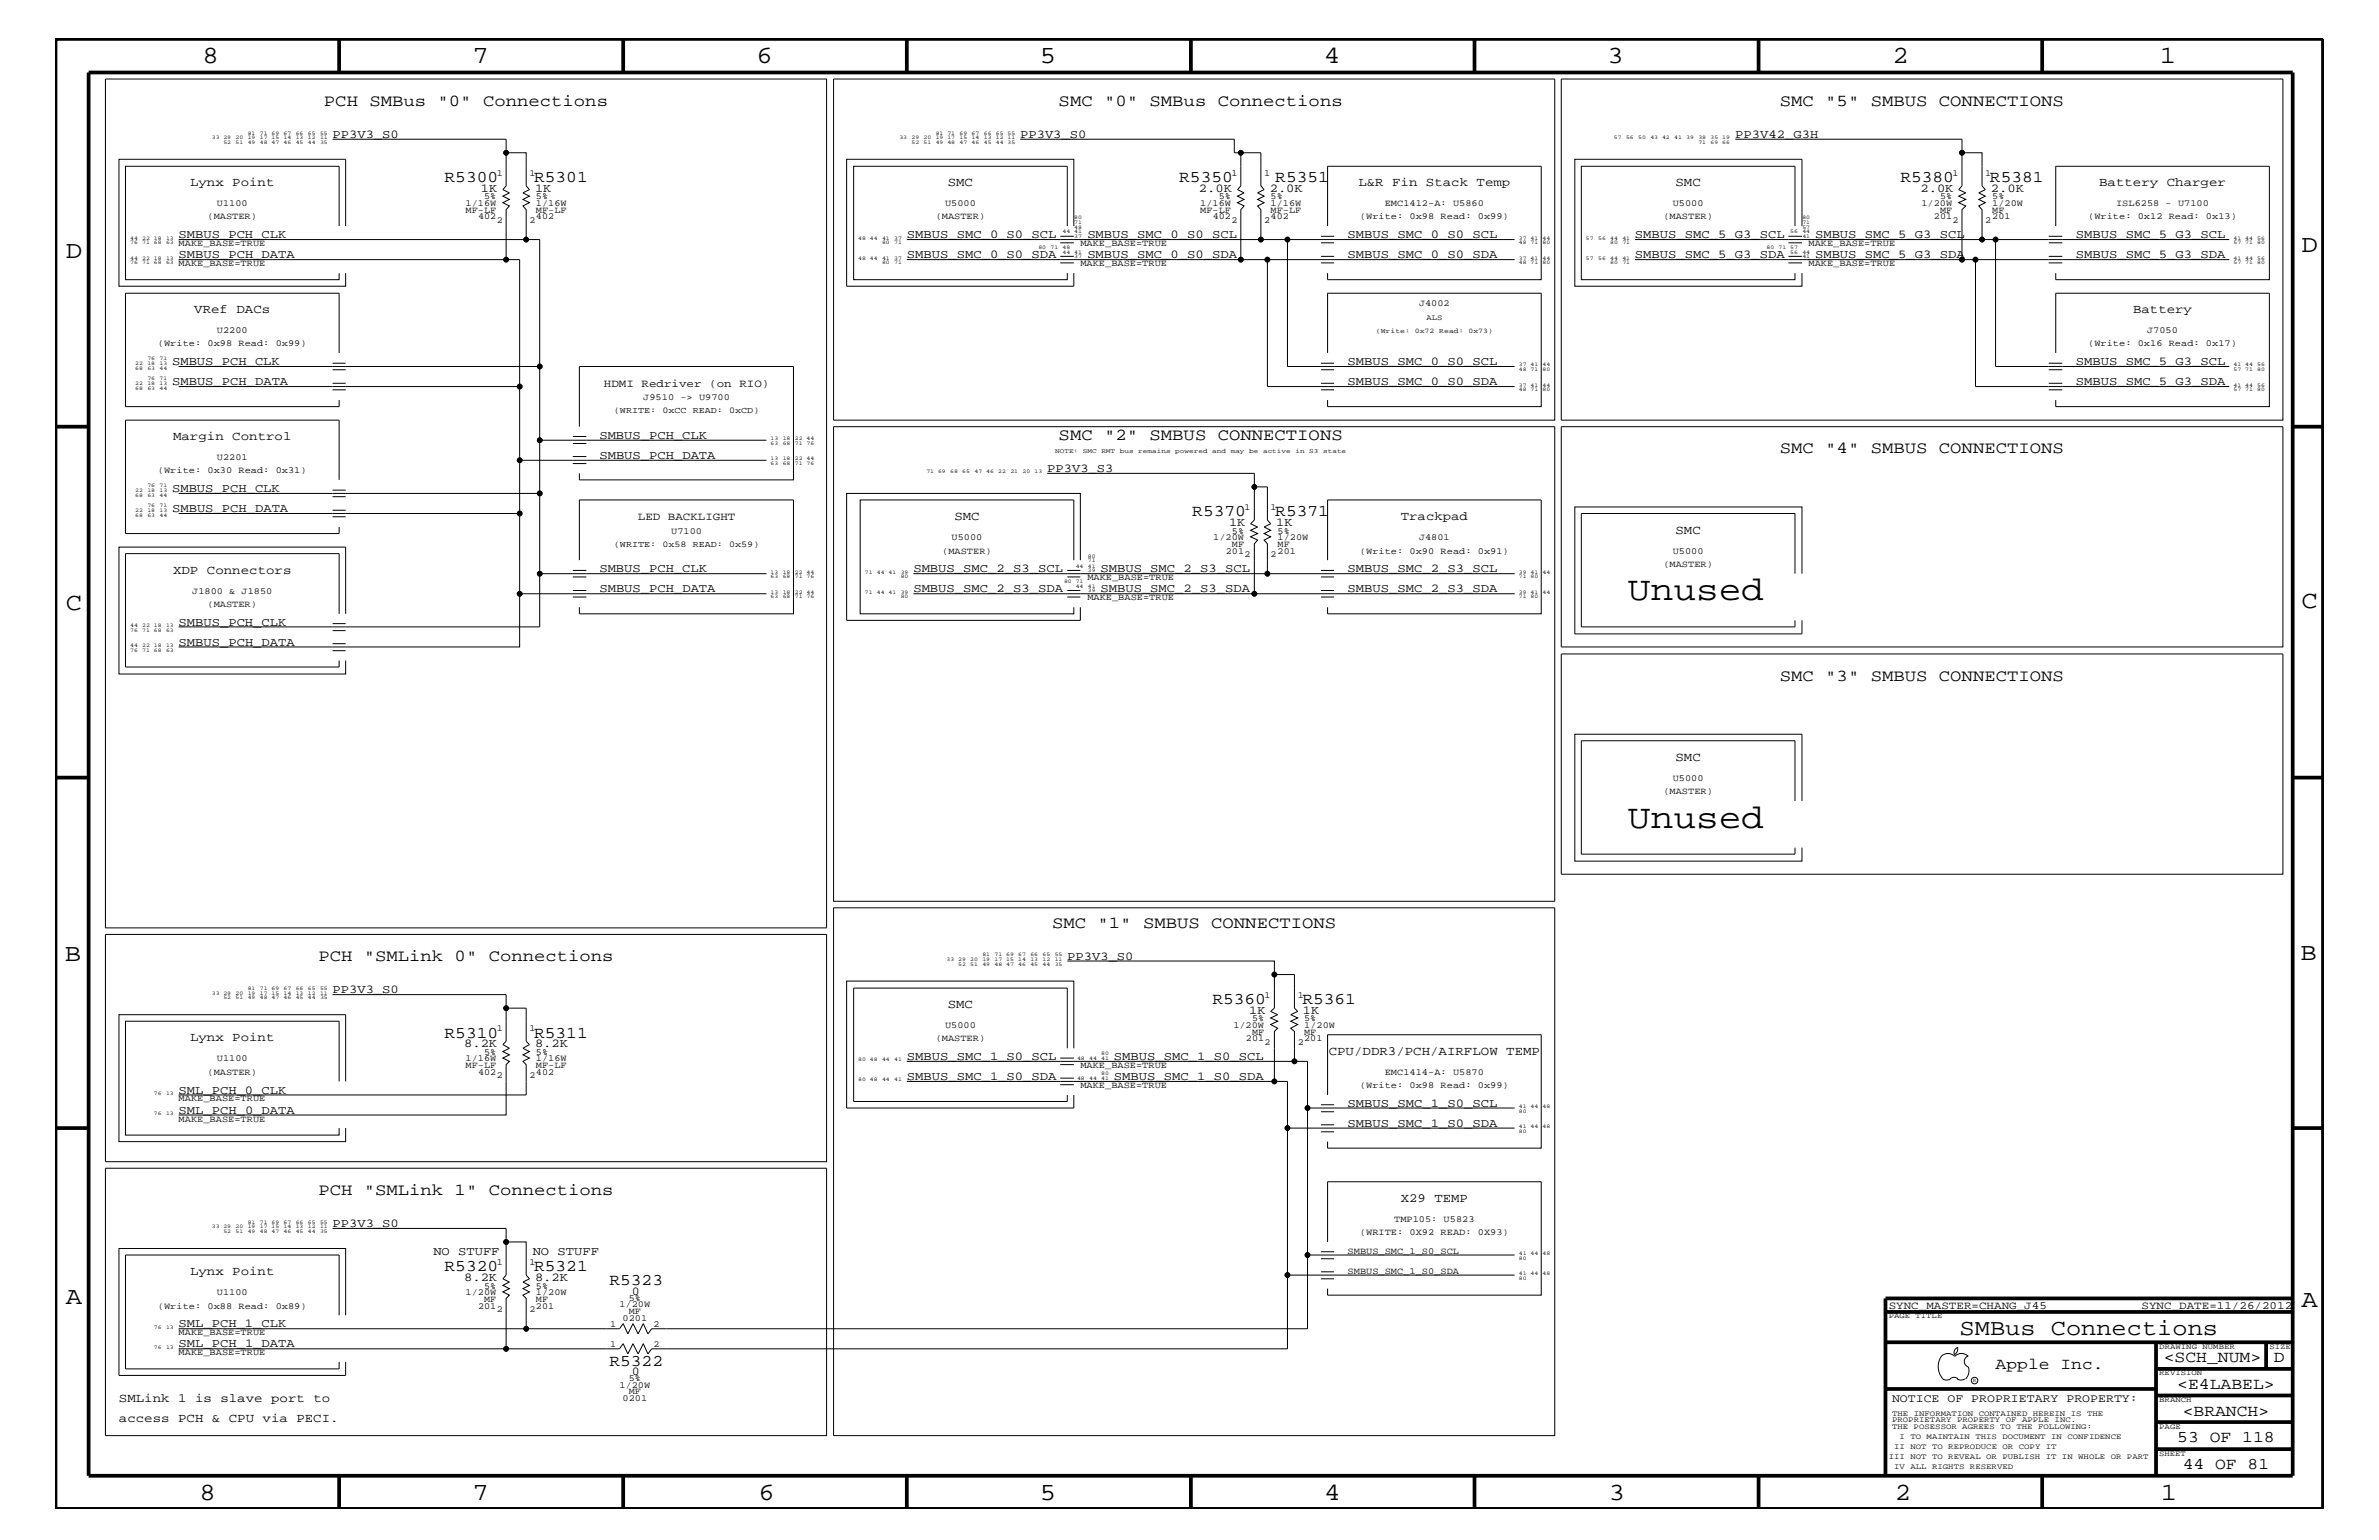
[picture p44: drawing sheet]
<svg xmlns="http://www.w3.org/2000/svg" width="432mm" height="279mm" viewBox="0 0 432 279" stroke-linecap="round" stroke-linejoin="round" font-family="sans-serif">
<defs><g id="words">
<g font-size="6.2">
<text x="295.5" y="108.9">Unused</text>
<text x="295.5" y="150.1">Unused</text>
</g>
<g font-size="4.5">
<text x="36.7" y="11.5">8</text>
<text x="85.8" y="11.5">7</text>
<text x="137.3" y="11.5">6</text>
<text x="188.7" y="11.5">5</text>
<text x="240.3" y="11.5">4</text>
<text x="291.8" y="11.5">3</text>
<text x="343.5" y="11.5">2</text>
<text x="392" y="11.5">1</text>
<text x="11.9" y="46.8">D</text>
<text x="417.7" y="45.7">D</text>
<text x="11.9" y="110.6">C</text>
<text x="417.7" y="110.3">C</text>
<text x="11.8" y="174.3">B</text>
<text x="417.6" y="174.2">B</text>
<text x="11.9" y="236.7">A</text>
<text x="417.7" y="237.1">A</text>
<text x="36.2" y="272.1">8</text>
<text x="85.8" y="272.1">7</text>
<text x="137.7" y="272.1">6</text>
<text x="188.7" y="272.1">5</text>
<text x="240.4" y="272.1">4</text>
<text x="292" y="272.1">3</text>
<text x="343.9" y="272.1">2</text>
<text x="392.2" y="272.1">1</text>
</g>
<text font-size="4.1" x="355.7" y="242.3">SMBus Connections</text>
<g font-size="3">
<text x="58.8" y="19.2">PCH SMBus &quot;0&quot; Connections</text>
<text x="192.2" y="19.2">SMC &quot;0&quot; SMBus Connections</text>
<text x="323" y="19.2">SMC &quot;5&quot; SMBUS CONNECTIONS</text>
<text x="80.7" y="33">R5300</text>
<text x="96.9" y="33">R5301</text>
<text x="214" y="33">R5350</text>
<text x="231.5" y="33">R5351</text>
<text x="344.9" y="33">R5380</text>
<text x="361.2" y="33">R5381</text>
<text x="192.2" y="79.9">SMC &quot;2&quot; SMBUS CONNECTIONS</text>
<text x="323" y="82.2">SMC &quot;4&quot; SMBUS CONNECTIONS</text>
<text x="216.4" y="93.7">R5370</text>
<text x="231.5" y="93.7">R5371</text>
<text x="323" y="123.5">SMC &quot;3&quot; SMBUS CONNECTIONS</text>
<text x="191" y="168.3">SMC &quot;1&quot; SMBUS CONNECTIONS</text>
<text x="57.8" y="174.4">PCH &quot;SMLink 0&quot; Connections</text>
<text x="220" y="182.1">R5360</text>
<text x="236.4" y="182.1">R5361</text>
<text x="80.7" y="188.2">R5310</text>
<text x="96.9" y="188.2">R5311</text>
<text x="57.8" y="216.9">PCH &quot;SMLink 1&quot; Connections</text>
<text x="80.7" y="230.7">R5320</text>
<text x="96.9" y="230.7">R5321</text>
<text x="110.6" y="233.2">R5323</text>
<text x="110.6" y="247.8">R5322</text>
<text x="362.2" y="248.4">Apple Inc.</text>
<text x="392.7" y="247.1">&lt;SCH_NUM&gt;</text>
<text x="395.2" y="252">&lt;E4LABEL&gt;</text>
<text x="412.7" y="247.1">D</text>
<text x="396.2" y="256.8">&lt;BRANCH&gt;</text>
<text x="395.2" y="261.6">53 OF 118</text>
<text x="396.2" y="266.6">44 OF 81</text>
</g>
<g font-size="2.3">
<text x="34.5" y="33.7">Lynx Point</text>
<text x="172" y="33.7">SMC</text>
<text x="246.5" y="33.7">L&amp;R Fin Stack Temp</text>
<text x="304.1" y="33.7">SMC</text>
<text x="381" y="33.7">Battery Charger</text>
<text x="35.3" y="56.8">VRef DACs</text>
<text x="387.2" y="56.8">Battery</text>
<text x="31.4" y="79.9">Margin Control</text>
<text x="173.2" y="94.3">SMC</text>
<text x="254.3" y="94.3">Trackpad</text>
<text x="304.1" y="96.8">SMC</text>
<text x="31.4" y="104.1">XDP Connectors</text>
<text x="304.1" y="138">SMC</text>
<text x="172" y="182.9">SMC</text>
<text x="34.5" y="188.9">Lynx Point</text>
<text x="241.2" y="191.4">CPU/DDR3/PCH/AIRFLOW TEMP</text>
<text x="254.3" y="218">X29 TEMP</text>
<text x="34.5" y="231.3">Lynx Point</text>
<text x="21.6" y="254.4">SMLink 1 is slave port to</text>
<text x="21.6" y="258">access PCH &amp; CPU via PECI.</text>
</g>
<g font-size="2.2">
<text x="60.4" y="25">PP3V3_S0</text>
<text x="185.2" y="25">PP3V3_S0</text>
<text x="315" y="25">PP3V42_G3H</text>
<text x="87.3" y="34.8">1K</text>
<text x="97.1" y="34.8">1K</text>
<text x="217.6" y="34.8">2.0K</text>
<text x="230.5" y="34.8">2.0K</text>
<text x="348.6" y="34.8">2.0K</text>
<text x="361.4" y="34.8">2.0K</text>
<text x="32.4" y="46.8">SMBUS_PCH_DATA</text>
<text x="32.4" y="43.2">SMBUS_PCH_CLK</text>
<text x="164.6" y="43.2">SMBUS_SMC_0_S0_SCL</text>
<text x="164.6" y="46.8">SMBUS_SMC_0_S0_SDA</text>
<text x="197.4" y="46.8">SMBUS_SMC_0_S0_SDA</text>
<text x="197.4" y="43.2">SMBUS_SMC_0_S0_SCL</text>
<text x="244.6" y="43.2">SMBUS_SMC_0_S0_SCL</text>
<text x="244.6" y="46.8">SMBUS_SMC_0_S0_SDA</text>
<text x="296.8" y="43.2">SMBUS_SMC_5_G3_SCL</text>
<text x="296.8" y="46.8">SMBUS_SMC_5_G3_SDA</text>
<text x="329.4" y="46.8">SMBUS_SMC_5_G3_SDA</text>
<text x="329.4" y="43.2">SMBUS_SMC_5_G3_SCL</text>
<text x="376.8" y="43.2">SMBUS_SMC_5_G3_SCL</text>
<text x="376.8" y="46.8">SMBUS_SMC_5_G3_SDA</text>
<text x="31.2" y="66.2">SMBUS_PCH_CLK</text>
<text x="31.2" y="69.9">SMBUS_PCH_DATA</text>
<text x="244.6" y="66.2">SMBUS_SMC_0_S0_SCL</text>
<text x="244.6" y="69.9">SMBUS_SMC_0_S0_SDA</text>
<text x="376.8" y="66.2">SMBUS_SMC_5_G3_SCL</text>
<text x="376.8" y="69.9">SMBUS_SMC_5_G3_SDA</text>
<text x="108.8" y="83.3">SMBUS_PCH_DATA</text>
<text x="108.8" y="79.6">SMBUS_PCH_CLK</text>
<text x="31.2" y="89.3">SMBUS_PCH_CLK</text>
<text x="190.1" y="85.6">PP3V3_S3</text>
<text x="31.2" y="92.9">SMBUS_PCH_DATA</text>
<text x="223.1" y="95.4">1K</text>
<text x="231.6" y="95.4">1K</text>
<text x="108.8" y="107.5">SMBUS_PCH_DATA</text>
<text x="108.8" y="103.8">SMBUS_PCH_CLK</text>
<text x="165.8" y="103.8">SMBUS_SMC_2_S3_SCL</text>
<text x="165.8" y="107.5">SMBUS_SMC_2_S3_SDA</text>
<text x="199.7" y="103.8">SMBUS_SMC_2_S3_SCL</text>
<text x="199.7" y="107.5">SMBUS_SMC_2_S3_SDA</text>
<text x="244.6" y="107.5">SMBUS_SMC_2_S3_SDA</text>
<text x="244.6" y="103.8">SMBUS_SMC_2_S3_SCL</text>
<text x="32.4" y="113.6">SMBUS_PCH_CLK</text>
<text x="32.4" y="117.2">SMBUS_PCH_DATA</text>
<text x="193.7" y="174.2">PP3V3_S0</text>
<text x="60.4" y="180.2">PP3V3_S0</text>
<text x="226.7" y="184">1K</text>
<text x="236.5" y="184">1K</text>
<text x="84.2" y="190">8.2K</text>
<text x="97.1" y="190">8.2K</text>
<text x="164.6" y="195.9">SMBUS_SMC_1_S0_SDA</text>
<text x="164.6" y="192.3">SMBUS_SMC_1_S0_SCL</text>
<text x="202.2" y="192.3">SMBUS_SMC_1_S0_SCL</text>
<text x="202.2" y="195.9">SMBUS_SMC_1_S0_SDA</text>
<text x="32.4" y="202">SML_PCH_0_DATA</text>
<text x="32.4" y="198.4">SML_PCH_0_CLK</text>
<text x="244.6" y="200.9">SMBUS_SMC_1_S0_SCL</text>
<text x="244.6" y="204.4">SMBUS_SMC_1_S0_SDA</text>
<text x="60.4" y="222.6">PP3V3_S0</text>
<text x="78.7" y="227.7">NO STUFF</text>
<text x="96.7" y="227.7">NO STUFF</text>
<text x="84.2" y="232.4">8.2K</text>
<text x="97.1" y="232.4">8.2K</text>
<text x="114.7" y="234.9">0</text>
<text x="32.4" y="244.5">SML_PCH_1_DATA</text>
<text x="32.4" y="240.8">SML_PCH_1_CLK</text>
<text x="114.7" y="249.5">0</text>
</g>
<text font-size="2.1" x="343.4" y="254.4">NOTICE OF PROPRIETARY PROPERTY:</text>
<g font-size="2">
<text x="109.6" y="70.1">HDMI Redriver (on RIO)</text>
<text x="115.8" y="94.3">LED BACKLIGHT</text>
<text x="342.8" y="237.4">SYNC_MASTER=CHANG_J45</text>
<text x="388.7" y="237.4">SYNC_DATE=11/26/2012</text>
</g>
<g font-size="1.7">
<text x="90.2" y="31.9">1</text>
<text x="96.1" y="31.9">1</text>
<text x="223.5" y="31.9">1</text>
<text x="229.4" y="31.9">1</text>
<text x="354.4" y="31.9">1</text>
<text x="360.3" y="31.9">1</text>
<text x="37.7" y="39.8">(MASTER)</text>
<text x="39.4" y="37.4">U1100</text>
<text x="84.5" y="37.4">1/16W</text>
<text x="84.5" y="38.6">MF-LF</text>
<text x="86.8" y="39.8">402</text>
<text x="87.9" y="36.2">5%</text>
<text x="90.2" y="40.4">2</text>
<text x="96.1" y="40.4">2</text>
<text x="97.3" y="37.4">1/16W</text>
<text x="97.3" y="39.8">402</text>
<text x="97.3" y="38.6">MF-LF</text>
<text x="97.3" y="36.2">5%</text>
<text x="169.8" y="39.8">(MASTER)</text>
<text x="171.5" y="37.4">U5000</text>
<text x="217.8" y="38.6">MF-LF</text>
<text x="217.8" y="37.4">1/16W</text>
<text x="220.1" y="39.8">402</text>
<text x="221.2" y="36.2">5%</text>
<text x="223.5" y="40.4">2</text>
<text x="229.4" y="40.4">2</text>
<text x="230.6" y="38.6">MF-LF</text>
<text x="230.6" y="39.8">402</text>
<text x="230.6" y="37.4">1/16W</text>
<text x="230.6" y="36.2">5%</text>
<text x="246.8" y="39.8">(Write: 0x98 Read: 0x99)</text>
<text x="251.3" y="37.4">EMC1412-A: U5860</text>
<text x="301.9" y="39.8">(MASTER)</text>
<text x="303.6" y="37.4">U5000</text>
<text x="348.7" y="37.4">1/20W</text>
<text x="351" y="39.8">201</text>
<text x="352.1" y="38.6">MF</text>
<text x="352.1" y="36.2">5%</text>
<text x="354.4" y="40.4">2</text>
<text x="360.3" y="40.4">2</text>
<text x="361.6" y="38.6">MF</text>
<text x="361.6" y="37.4">1/20W</text>
<text x="361.6" y="39.8">201</text>
<text x="361.6" y="36.2">5%</text>
<text x="379" y="39.8">(Write: 0x12 Read: 0x13)</text>
<text x="384.1" y="37.4">ISL6258 - U7100</text>
<text x="32.4" y="44.6">MAKE_BASE=TRUE</text>
<text x="196.1" y="44.6">MAKE_BASE=TRUE</text>
<text x="328.3" y="44.6">MAKE_BASE=TRUE</text>
<text x="32.4" y="48.3">MAKE_BASE=TRUE</text>
<text x="196.1" y="48.3">MAKE_BASE=TRUE</text>
<text x="328.3" y="48.3">MAKE_BASE=TRUE</text>
<text x="257.6" y="55.6">J4002</text>
<text x="28.7" y="62.9">(Write: 0x98 Read: 0x99)</text>
<text x="39.4" y="60.4">U2200</text>
<text x="379" y="62.9">(Write: 0x16 Read: 0x17)</text>
<text x="389.7" y="60.4">J7050</text>
<text x="116.8" y="72.6">J9510 -&gt; U9700</text>
<text x="39.4" y="83.5">U2201</text>
<text x="28.7" y="85.9">(Write: 0x30 Read: 0x31)</text>
<text x="225.9" y="92.6">1</text>
<text x="230.6" y="92.6">1</text>
<text x="121.8" y="96.8">U7100</text>
<text x="171" y="100.4">(MASTER)</text>
<text x="172.7" y="98">U5000</text>
<text x="220.2" y="98">1/20W</text>
<text x="222.5" y="100.4">201</text>
<text x="223.6" y="99.3">MF</text>
<text x="223.6" y="96.8">5%</text>
<text x="225.9" y="101">2</text>
<text x="230.6" y="101">2</text>
<text x="231.9" y="99.3">MF</text>
<text x="231.9" y="98">1/20W</text>
<text x="231.9" y="100.4">201</text>
<text x="231.9" y="96.8">5%</text>
<text x="246.8" y="100.4">(Write: 0x90 Read: 0x91)</text>
<text x="257.6" y="98">J4801</text>
<text x="303.6" y="100.4">U5000</text>
<text x="34.9" y="107.7">J1800 &amp; J1850</text>
<text x="197.4" y="105.3">MAKE_BASE=TRUE</text>
<text x="301.9" y="102.9">(MASTER)</text>
<text x="37.7" y="110.2">(MASTER)</text>
<text x="197.4" y="108.9">MAKE_BASE=TRUE</text>
<text x="303.6" y="141.7">U5000</text>
<text x="301.9" y="144">(MASTER)</text>
<text x="227.2" y="185.3">5%</text>
<text x="229.5" y="181">1</text>
<text x="235.5" y="181">1</text>
<text x="236.7" y="185.3">5%</text>
<text x="87.9" y="191.4">5%</text>
<text x="90.2" y="187.1">1</text>
<text x="96.1" y="187.1">1</text>
<text x="97.3" y="191.4">5%</text>
<text x="169.8" y="188.9">(MASTER)</text>
<text x="171.5" y="186.5">U5000</text>
<text x="223.9" y="186.5">1/20W</text>
<text x="226.1" y="188.9">201</text>
<text x="227.2" y="187.7">MF</text>
<text x="229.5" y="189.5">2</text>
<text x="235.5" y="189.5">2</text>
<text x="236.7" y="187.7">MF</text>
<text x="236.7" y="186.5">1/20W</text>
<text x="236.7" y="188.9">201</text>
<text x="37.7" y="195">(MASTER)</text>
<text x="39.4" y="192.6">U1100</text>
<text x="84.5" y="192.6">1/16W</text>
<text x="84.5" y="193.7">MF-LF</text>
<text x="86.8" y="195">402</text>
<text x="90.2" y="195.6">2</text>
<text x="96.1" y="195.6">2</text>
<text x="97.3" y="192.6">1/16W</text>
<text x="97.3" y="195">402</text>
<text x="97.3" y="193.7">MF-LF</text>
<text x="196.1" y="197.4">MAKE_BASE=TRUE</text>
<text x="196.1" y="193.7">MAKE_BASE=TRUE</text>
<text x="246.8" y="197.4">(Write: 0x98 Read: 0x99)</text>
<text x="251.3" y="195">EMC1414-A: U5870</text>
<text x="32.4" y="203.5">MAKE_BASE=TRUE</text>
<text x="32.4" y="199.8">MAKE_BASE=TRUE</text>
<text x="253.1" y="221.7">TMP105: U5823</text>
<text x="244.6" y="227.5">SMBUS_SMC_1_S0_SCL</text>
<text x="246.8" y="224.1">(WRITE: 0X92 READ: 0X93)</text>
<text x="87.9" y="233.8">5%</text>
<text x="90.2" y="229.6">1</text>
<text x="96.1" y="229.6">1</text>
<text x="97.3" y="233.8">5%</text>
<text x="244.6" y="231.1">SMBUS_SMC_1_S0_SDA</text>
<text x="28.7" y="237.4">(Write: 0x88 Read: 0x89)</text>
<text x="39.4" y="235">U1100</text>
<text x="84.5" y="235">1/20W</text>
<text x="86.8" y="237.4">201</text>
<text x="87.9" y="236.2">MF</text>
<text x="90.2" y="238">2</text>
<text x="96.1" y="238">2</text>
<text x="97.3" y="236.2">MF</text>
<text x="97.3" y="235">1/20W</text>
<text x="97.3" y="237.4">201</text>
<text x="112.4" y="237.2">1/20W</text>
<text x="113" y="239.6">0201</text>
<text x="114.1" y="236">5%</text>
<text x="114.1" y="238.4">MF</text>
<text x="32.4" y="245.9">MAKE_BASE=TRUE</text>
<text x="32.4" y="242.3">MAKE_BASE=TRUE</text>
<text x="110.7" y="240.7">1</text>
<text x="110.7" y="244.4">1</text>
<text x="118.6" y="240.7">2</text>
<text x="118.6" y="244.4">2</text>
<text x="112.4" y="251.7">1/20W</text>
<text x="114.1" y="250.6">5%</text>
<text x="113" y="254.2">0201</text>
<text x="114.1" y="252.9">MF</text>
</g>
<g font-size="1.6">
<text x="111.4" y="75">(WRITE: 0xCC READ: 0xCD)</text>
<text x="111.4" y="99.3">(WRITE: 0x58 READ: 0x59)</text>
</g>
<g font-size="1.4">
<text x="258.9" y="58">ALS</text>
<text x="342.8" y="239.2">PAGE TITLE</text>
<text x="391.9" y="244.7">DRAWING NUMBER</text>
<text x="411.9" y="244.7">SIZE</text>
<text x="391.9" y="249.5">REVISION</text>
<text x="343.4" y="256.8">THE INFORMATION CONTAINED HEREIN IS THE</text>
<text x="391.9" y="254.4">BRANCH</text>
<text x="343.4" y="258">PROPRIETARY PROPERTY OF APPLE INC.</text>
<text x="343.4" y="259.3">THE POSESSOR AGREES TO THE FOLLOWING:</text>
<text x="343.8" y="262.9">II NOT TO REPRODUCE OR COPY IT</text>
<text x="344.8" y="261.1">I TO MAINTAIN THIS DOCUMENT IN CONFIDENCE</text>
<text x="391.9" y="259.3">PAGE</text>
<text x="342.8" y="264.7">III NOT TO REVEAL OR PUBLISH IT IN WHOLE OR PART</text>
<text x="343.8" y="266.6">IV ALL RIGHTS RESERVED</text>
<text x="391.9" y="264.1">SHEET</text>
</g>
<text font-size="1.3" x="249.7" y="60.4">(Write: 0x72 Read: 0x73)</text>
<g font-size="1.2">
<text x="191.5" y="82.2">NOTE:</text>
<text x="196.5" y="82.2">SMC</text>
<text x="199.9" y="82.2">RMT</text>
<text x="203.3" y="82.2">bus</text>
<text x="206.6" y="82.2">remains</text>
<text x="213.3" y="82.2">powered</text>
<text x="220" y="82.2">and</text>
<text x="223.4" y="82.2">may</text>
<text x="226.7" y="82.2">be</text>
<text x="229.3" y="82.2">active</text>
<text x="235.1" y="82.2">in</text>
<text x="237.6" y="82.2">S3</text>
<text x="240.2" y="82.2">state</text>
</g>
<g font-size="1">
<text x="38.4" y="25.3">33 29</text>
<text x="40.6" y="26.2">52</text>
<text x="42.8" y="25.3">20</text>
<text x="42.8" y="26.2">51</text>
<text x="45" y="25.3">19</text>
<text x="45" y="26.2">49</text>
<text x="45" y="24.4">81</text>
<text x="47.2" y="25.3">17 15</text>
<text x="47.2" y="26.2">48 47</text>
<text x="47.2" y="24.4">71 69</text>
<text x="51.5" y="25.3">14</text>
<text x="51.5" y="26.2">46</text>
<text x="51.5" y="24.4">67</text>
<text x="53.7" y="25.3">13</text>
<text x="53.7" y="26.2">45</text>
<text x="53.7" y="24.4">66</text>
<text x="55.9" y="25.3">12</text>
<text x="55.9" y="26.2">44</text>
<text x="55.9" y="24.4">65</text>
<text x="58.1" y="25.3">11</text>
<text x="58.1" y="26.2">35</text>
<text x="58.1" y="24.4">55</text>
<text x="163.2" y="25.3">33</text>
<text x="165.4" y="25.3">29</text>
<text x="165.4" y="26.2">52</text>
<text x="167.6" y="25.3">20</text>
<text x="167.6" y="26.2">51</text>
<text x="169.8" y="25.3">19 17</text>
<text x="169.8" y="26.2">49 48</text>
<text x="169.8" y="24.4">81 71</text>
<text x="174.2" y="25.3">15</text>
<text x="174.2" y="26.2">47</text>
<text x="174.2" y="24.4">69</text>
<text x="176.4" y="25.3">14</text>
<text x="176.4" y="26.2">46</text>
<text x="176.4" y="24.4">67</text>
<text x="178.6" y="25.3">13</text>
<text x="178.6" y="26.2">45</text>
<text x="178.6" y="24.4">66</text>
<text x="180.8" y="25.3">12 11</text>
<text x="180.8" y="26.2">44 35</text>
<text x="180.8" y="24.4">65 55</text>
<text x="292.9" y="25.3">57</text>
<text x="295.1" y="25.3">56</text>
<text x="297.3" y="25.3">50</text>
<text x="299.5" y="25.3">43 42</text>
<text x="303.9" y="25.3">41</text>
<text x="306.1" y="25.3">39</text>
<text x="308.3" y="26.2">71</text>
<text x="308.3" y="25.3">38</text>
<text x="310.5" y="26.2">69 66</text>
<text x="310.5" y="25.3">35 19</text>
<text x="195" y="41.5">48</text>
<text x="195" y="40.6">71</text>
<text x="195" y="39.7">80</text>
<text x="327.2" y="41.5">57</text>
<text x="327.2" y="40.6">71</text>
<text x="327.2" y="39.7">80</text>
<text x="23.6" y="47.1">44</text>
<text x="23.6" y="47.9">76</text>
<text x="23.6" y="43.5">44</text>
<text x="23.6" y="44.3">76</text>
<text x="25.8" y="47.1">22 18</text>
<text x="25.8" y="47.9">71 68</text>
<text x="25.8" y="43.5">22 18</text>
<text x="25.8" y="44.3">71 68</text>
<text x="30.1" y="47.1">13</text>
<text x="30.1" y="47.9">63</text>
<text x="30.1" y="43.5">13</text>
<text x="30.1" y="44.3">63</text>
<text x="155.8" y="43.5">48 44</text>
<text x="155.8" y="47.1">48 44</text>
<text x="160.1" y="43.5">41</text>
<text x="160.1" y="44.3">80</text>
<text x="160.1" y="47.1">41</text>
<text x="160.1" y="47.9">80</text>
<text x="162.3" y="43.5">37</text>
<text x="162.3" y="44.3">71</text>
<text x="162.3" y="47.1">37</text>
<text x="162.3" y="47.9">71</text>
<text x="188.5" y="45.2">80</text>
<text x="190.7" y="45.2">71</text>
<text x="192.9" y="46">44 41</text>
<text x="192.9" y="45.2">48</text>
<text x="192.9" y="42.4">44 41</text>
<text x="195" y="46.8">37</text>
<text x="195" y="43.2">37</text>
<text x="275.7" y="47.1">37 41</text>
<text x="275.7" y="47.9">48 71</text>
<text x="275.7" y="43.5">37 41</text>
<text x="275.7" y="44.3">48 71</text>
<text x="280" y="47.1">44</text>
<text x="280" y="47.9">80</text>
<text x="280" y="43.5">44</text>
<text x="280" y="44.3">80</text>
<text x="287.9" y="47.1">57</text>
<text x="287.9" y="43.5">57</text>
<text x="290.1" y="47.1">56</text>
<text x="290.1" y="43.5">56</text>
<text x="292.3" y="47.9">80</text>
<text x="292.3" y="44.3">80</text>
<text x="292.3" y="47.1">44</text>
<text x="292.3" y="43.5">44</text>
<text x="294.5" y="47.9">71</text>
<text x="294.5" y="44.3">71</text>
<text x="294.5" y="47.1">41</text>
<text x="294.5" y="43.5">41</text>
<text x="320.6" y="45.2">80</text>
<text x="322.8" y="45.2">71 57</text>
<text x="324.9" y="46">56</text>
<text x="324.9" y="42.4">56</text>
<text x="327.2" y="46.8">41</text>
<text x="327.2" y="46">44</text>
<text x="327.2" y="43.2">41</text>
<text x="327.2" y="42.4">44</text>
<text x="405.4" y="47.1">41 44</text>
<text x="405.4" y="47.9">57 71</text>
<text x="405.4" y="43.5">41 44</text>
<text x="405.4" y="44.3">57 71</text>
<text x="409.7" y="47.1">56</text>
<text x="409.7" y="47.9">80</text>
<text x="409.7" y="43.5">56</text>
<text x="409.7" y="44.3">80</text>
<text x="26.8" y="65.4">76</text>
<text x="29" y="65.4">71</text>
<text x="24.6" y="66.2">22</text>
<text x="24.6" y="67.2">68</text>
<text x="24.6" y="69.9">22</text>
<text x="24.6" y="70.7">68</text>
<text x="26.8" y="66.2">18</text>
<text x="26.8" y="67.2">63</text>
<text x="26.8" y="69.9">18</text>
<text x="26.8" y="70.7">63</text>
<text x="26.8" y="69">76</text>
<text x="29" y="66.2">13</text>
<text x="29" y="67.2">44</text>
<text x="29" y="69.9">13</text>
<text x="29" y="70.7">44</text>
<text x="29" y="69">71</text>
<text x="275.7" y="70.1">37 41</text>
<text x="275.7" y="71">48 71</text>
<text x="275.7" y="66.5">37 41</text>
<text x="275.7" y="67.3">48 71</text>
<text x="280" y="70.1">44</text>
<text x="280" y="71">80</text>
<text x="280" y="66.5">44</text>
<text x="280" y="67.3">80</text>
<text x="405.4" y="66.5">41 44</text>
<text x="405.4" y="67.3">57 71</text>
<text x="405.4" y="70.1">41 44</text>
<text x="405.4" y="71">57 71</text>
<text x="409.7" y="66.5">56</text>
<text x="409.7" y="67.3">80</text>
<text x="409.7" y="70.1">56</text>
<text x="409.7" y="71">80</text>
<text x="139.9" y="83.5">13</text>
<text x="139.9" y="79.9">13</text>
<text x="139.9" y="80.7">63</text>
<text x="142.1" y="83.5">18</text>
<text x="142.1" y="79.9">18</text>
<text x="142.1" y="80.7">68</text>
<text x="144.3" y="83.5">22 44</text>
<text x="144.3" y="79.9">22 44</text>
<text x="144.3" y="80.7">71 76</text>
<text x="24.6" y="89.3">22</text>
<text x="26.8" y="89.3">18</text>
<text x="26.8" y="88.4">76</text>
<text x="29" y="89.3">13</text>
<text x="29" y="88.4">71</text>
<text x="139.9" y="84.4">63</text>
<text x="142.1" y="84.4">68</text>
<text x="144.3" y="84.4">71 76</text>
<text x="168.1" y="85.9">71 69</text>
<text x="172.5" y="85.9">68</text>
<text x="174.7" y="85.9">65</text>
<text x="176.9" y="85.9">47 46</text>
<text x="181.2" y="85.9">22</text>
<text x="183.4" y="85.9">21</text>
<text x="185.6" y="85.9">20</text>
<text x="187.8" y="85.9">13</text>
<text x="24.6" y="92.9">22</text>
<text x="24.6" y="93.8">68</text>
<text x="24.6" y="90.2">68</text>
<text x="26.8" y="92.9">18</text>
<text x="26.8" y="93.8">63</text>
<text x="26.8" y="92.1">76</text>
<text x="26.8" y="90.2">63</text>
<text x="29" y="92.9">13</text>
<text x="29" y="93.8">44</text>
<text x="29" y="92.1">71</text>
<text x="29" y="90.2">44</text>
<text x="197.4" y="101.2">80</text>
<text x="139.9" y="104.1">13</text>
<text x="139.9" y="104.9">63</text>
<text x="139.9" y="107.7">13</text>
<text x="142.1" y="104.1">18</text>
<text x="142.1" y="104.9">68</text>
<text x="142.1" y="107.7">18</text>
<text x="144.3" y="104.1">22 44</text>
<text x="144.3" y="104.9">71 76</text>
<text x="144.3" y="107.7">22 44</text>
<text x="157" y="104.1">71</text>
<text x="157" y="107.7">71</text>
<text x="159.2" y="104.1">44 41</text>
<text x="159.2" y="107.7">44 41</text>
<text x="163.5" y="104.1">39</text>
<text x="163.5" y="104.9">80</text>
<text x="163.5" y="107.7">39</text>
<text x="193.1" y="105.7">80 71</text>
<text x="195.2" y="103">44</text>
<text x="195.2" y="106.6">44</text>
<text x="197.4" y="103.8">39</text>
<text x="197.4" y="103">41</text>
<text x="197.4" y="102.1">71</text>
<text x="197.4" y="107.5">39</text>
<text x="197.4" y="106.6">41</text>
<text x="275.7" y="104.1">39 41</text>
<text x="275.7" y="104.9">71 80</text>
<text x="275.7" y="107.7">39 41</text>
<text x="280" y="104.1">44</text>
<text x="280" y="107.7">44</text>
<text x="23.6" y="113.7">44</text>
<text x="25.8" y="113.7">22 18</text>
<text x="30.1" y="113.7">13</text>
<text x="139.9" y="108.6">63</text>
<text x="142.1" y="108.6">68</text>
<text x="144.3" y="108.6">71 76</text>
<text x="163.5" y="108.6">80</text>
<text x="275.7" y="108.6">71 80</text>
<text x="23.6" y="117.4">44</text>
<text x="23.6" y="118.3">76</text>
<text x="23.6" y="114.7">76</text>
<text x="25.8" y="117.4">22 18</text>
<text x="25.8" y="118.3">71 68</text>
<text x="25.8" y="114.7">71 68</text>
<text x="30.1" y="117.4">13</text>
<text x="30.1" y="118.3">63</text>
<text x="30.1" y="114.7">63</text>
<text x="178.3" y="173.5">81</text>
<text x="180.5" y="173.5">71 69</text>
<text x="184.8" y="173.5">67</text>
<text x="187" y="173.5">66</text>
<text x="189.2" y="173.5">65</text>
<text x="191.4" y="173.5">55</text>
<text x="45" y="179.6">81</text>
<text x="47.2" y="179.6">71 69</text>
<text x="51.5" y="179.6">67</text>
<text x="53.7" y="179.6">66</text>
<text x="55.9" y="179.6">65</text>
<text x="58.1" y="179.6">55</text>
<text x="171.8" y="174.4">33 29</text>
<text x="173.9" y="175.3">52</text>
<text x="176.1" y="175.3">51</text>
<text x="176.1" y="174.4">20</text>
<text x="178.3" y="175.3">49</text>
<text x="178.3" y="174.4">19</text>
<text x="180.5" y="175.3">48 47</text>
<text x="180.5" y="174.4">17 15</text>
<text x="184.8" y="175.3">46</text>
<text x="184.8" y="174.4">14</text>
<text x="187" y="174.4">13</text>
<text x="187" y="175.3">45</text>
<text x="189.2" y="175.3">44</text>
<text x="189.2" y="174.4">12</text>
<text x="191.4" y="174.4">11</text>
<text x="191.4" y="175.3">35</text>
<text x="38.4" y="180.5">33 29</text>
<text x="40.6" y="181.3">52</text>
<text x="42.8" y="180.5">20</text>
<text x="42.8" y="181.3">51</text>
<text x="45" y="180.5">19</text>
<text x="45" y="181.3">49</text>
<text x="47.2" y="180.5">17 15</text>
<text x="47.2" y="181.3">48 47</text>
<text x="51.5" y="180.5">14</text>
<text x="51.5" y="181.3">46</text>
<text x="53.7" y="180.5">13</text>
<text x="53.7" y="181.3">45</text>
<text x="55.9" y="180.5">12</text>
<text x="55.9" y="181.3">44</text>
<text x="58.1" y="180.5">11</text>
<text x="58.1" y="181.3">35</text>
<text x="199.9" y="191.5">80</text>
<text x="155.8" y="196.2">80 48</text>
<text x="155.8" y="192.6">80 48</text>
<text x="160.1" y="196.2">44</text>
<text x="160.1" y="192.6">44</text>
<text x="162.3" y="196.2">41</text>
<text x="162.3" y="192.6">41</text>
<text x="195.5" y="192.3">48</text>
<text x="195.5" y="195.9">48</text>
<text x="197.7" y="192.3">44</text>
<text x="197.7" y="195.9">44</text>
<text x="199.9" y="192.3">41</text>
<text x="199.9" y="195.9">41</text>
<text x="199.9" y="195.1">80</text>
<text x="27.9" y="202.3">76</text>
<text x="27.9" y="198.7">76</text>
<text x="30.1" y="202.3">13</text>
<text x="30.1" y="198.7">13</text>
<text x="275.7" y="201">41 44</text>
<text x="275.7" y="202">80</text>
<text x="280" y="201">48</text>
<text x="275.7" y="204.7">41 44</text>
<text x="275.7" y="205.6">80</text>
<text x="280" y="204.7">48</text>
<text x="38.4" y="222.9">33 29</text>
<text x="40.6" y="223.7">52</text>
<text x="42.8" y="222.9">20</text>
<text x="42.8" y="223.7">51</text>
<text x="45" y="222.9">19</text>
<text x="45" y="223.7">49</text>
<text x="45" y="222">81</text>
<text x="47.2" y="222.9">17 15</text>
<text x="47.2" y="223.7">48 47</text>
<text x="47.2" y="222">71 69</text>
<text x="51.5" y="222.9">14</text>
<text x="51.5" y="223.7">46</text>
<text x="51.5" y="222">67</text>
<text x="53.7" y="222.9">13</text>
<text x="53.7" y="223.7">45</text>
<text x="53.7" y="222">66</text>
<text x="55.9" y="222.9">12</text>
<text x="55.9" y="223.7">44</text>
<text x="55.9" y="222">65</text>
<text x="58.1" y="222.9">11</text>
<text x="58.1" y="223.7">35</text>
<text x="58.1" y="222">55</text>
<text x="275.7" y="227.7">41 44</text>
<text x="280" y="227.7">48</text>
<text x="275.7" y="231.3">41 44</text>
<text x="275.7" y="232.3">80</text>
<text x="275.7" y="228.6">80</text>
<text x="280" y="231.3">48</text>
<text x="27.9" y="241.1">76</text>
<text x="27.9" y="244.7">76</text>
<text x="30.1" y="241.1">13</text>
<text x="30.1" y="244.7">13</text>
<text x="358.1" y="250.7">R</text>
</g>
</g></defs>
<g fill="none" stroke="#000" stroke-width=".18">
<path d="M19.1 14.3h130.9v154h-130.9zM151.3 14.3h130.9v61.9h-130.9zM283.4 14.3h131v61.9h-131zM60.4 25.3h31.5v2.4M185.2 25.3h38.8v2.4h4.9v6l.5 .7-1.1 .6 1.1 .6-1.1 .6 1.1 .6-1.1 .6 .6 .6v5.5M225.2 27.7v6l-.6 .7 1.2 .6-1.2 .6 1.2 .6-1.2 .6 1.2 .6-.6 .6v9.1h4.8M315 25.3h41.1v2.4h3.6v6l.6 .7-1.1 .6 1.1 .6-1.1 .6 1.1 .6-1.1 .6 .5 .6v5.5M356.1 27.7v6l-.6 .7 1.3 .6-1.3 .6 1.3 .6-1.3 .6 1.3 .6-.7 .6v9.1h2.5M32.4 43.5h65.6v36.4M61.6 41v-10.8h-38.8v20.5h38.8v-1.1M62.7 41v-12.1h-41.1v23h41.1v-2.3M91.9 47.1h2.4v23"/>
<path d="M95.5 43.5v-5.5l-.6-.6 1.2-.6-1.2-.6 1.2-.6-1.2-.6 1.2-.6-.6-.7v-6h-3.6v6l-.6 .7 1.2 .6-1.2 .6 1.2 .6-1.2 .6 1.2 .6-.6 .6v9.1h-59.5M164.6 47.1h60.6M164.6 43.5h69.1M192.4 47.7h2.5M192.4 46.5h2.5M192.4 44.1h2.5M192.4 42.9h2.5M193.7 41v-10.8h-38.8v20.5h38.8v-1.1M194.9 41v-12.1h-41.2v23h41.2v-2.3M239.8 47.7h2.3M239.8 46.5h2.3M239.8 44.1h2.3"/>
<path d="M239.8 42.9h2.3M241 41v-10.8h38.7v20.5h-38.7v-1.1M274.9 47.1h-44.9v23h44.9M274.9 43.5h-41.2v23h41.2M296.8 47.1h59.3M296.8 43.5h107.8M324.6 47.7h2.5M324.6 46.5h2.5M324.6 44.1h2.5M324.6 42.9h2.5M325.8 41v-10.8h-38.8v20.5h38.8v-1.1M327.1 41v-12.1h-41.3v23h41.3v-2.3"/>
<path d="M358.6 47.1h46M358.6 47.1v23h46M362.2 43.5v23h42.4M371.9 47.7h2.4M371.9 46.5h2.4M371.9 44.1h2.4M371.9 42.9h2.4M373.1 41v-10.8h38.8v20.5h-38.8v-1.1M32.4 70.1h61.9v13.4h44.8M32.4 66.5h65.6M60.4 70.7h2.3M60.4 69.5h2.3"/>
<path d="M60.4 67.1h2.3M60.4 65.9h2.3M61.6 64v-10.8h-38.8v20.6h38.8v-1.2M104 79.2h2.4M105.2 77.4v-10.9h38.8v20.6h-38.8v-1.2M139.1 79.9h-41.1v9.6M151.3 77.4h130.9v86.1h-130.9zM239.8 70.7h2.3M239.8 69.5h2.3M239.8 67.1h2.3M239.8 65.9h2.3M241 64v-10.8h38.7v20.6h-38.7v-1.2"/>
<path d="M283.4 77.4h131v40h-131zM371.9 70.7h2.4M371.9 69.5h2.4M371.9 67.1h2.4M371.9 65.9h2.4M373.1 64v-10.8h38.8v20.6h-38.8v-1.2M32.4 93.2h61.9v14.5M32.4 89.5h65.6M60.4 93.8h2.3M60.4 92.6h2.3M60.4 90.1h2.3M60.4 88.9h2.3"/>
<path d="M61.6 87.1v-10.9h-38.8v20.6h38.8v-1.2M94.3 83.5v9.7M98 89.5v14.6M104 80.5h2.4M104 84.1h2.4M104 82.8h2.4M190.1 85.9h37.6v8.4l-.7 .7 1.3 .6-1.3 .6 1.3 .6-1.3 .6 1.3 .6-.6 .7v9h-61.9M227.7 88.3h2.3v6l.6 .7-1.2 .6 1.2 .6-1.2 .6 1.2 .6-1.2 .6 .6 .7v5.4M60.4 118.1h2.3M60.4 116.8h2.3M60.4 114.4h2.3M60.4 113.1h2.3"/>
<path d="M61.6 111.4v-11h-38.8v20.6h38.8v-1.2M62.7 111.4v-12.1h-41.1v23h41.1v-2.5M104 108.3h2.4M104 107.1h2.4M104 104.7h2.4M104 103.5h2.4M105.2 101.6v-10.9h38.8v20.7h-38.8v-1.2M139.1 107.7h-44.8v9.7h-61.9M139.1 104.1h-41.1v9.6h-65.6M165.8 104.1h109.1M193.7 108.3h2.4M193.7 107.1h2.4"/>
<path d="M193.7 104.7h2.4M193.7 103.5h2.4M194.9 101.6v-10.9h-38.8v20.7h38.8v-1.2M196.1 101.6v-12.1h-42.4v23.1h42.4v-2.4M227.7 107.7h47.2M239.8 108.3h2.3M239.8 107.1h2.3M239.8 104.7h2.3M239.8 103.5h2.3M241 101.6v-10.9h38.7v20.7h-38.7v-1.2M283.4 118.6h131v40h-131zM325.8 104.1v-10.9h-38.8v20.5h38.8v-1.1"/>
<path d="M327.1 104.1v-12.1h-41.3v23h41.3v-2.4M325.8 145.3v-10.9h-38.8v20.6h38.8v-1.2M327.1 145.3v-12.1h-41.3v23h41.3v-2.4M19.1 169.5h130.9v41.3h-130.9zM151.3 164.7h130.9v95.8h-130.9zM193.7 174.4h37.6v2.4h3.7v6.1l.5 .6-1.2 .6 1.2 .6-1.2 .6 1.2 .6-1.2 .6 .7 .6v5.5M231.3 176.8v6.1l-.7 .6 1.3 .6-1.3 .6 1.3 .6-1.3 .6 1.3 .6-.6 .6v9.1h2.4v35.1M60.4 180.5h31.5v8.4l-.6 .6 1.2 .7-1.2 .6 1.2 .6-1.2 .6 1.2 .6-.6 .6v9.1h-59.5M61.6 196.2v-10.9h-38.8v20.6h38.8v-1.2M62.7 196.2v-12.1h-41.1v23h41.1v-2.4M91.9 182.9h3.6v6l.6 .6-1.2 .7 1.2 .6-1.2 .6 1.2 .6-1.2 .6 .6 .6v5.5h-63.1M164.6 196.2h66.7"/>
<path d="M164.6 192.6h72.7v35.1M192.4 196.8h2.5M192.4 195.6h2.5M192.4 193.2h2.5M192.4 192h2.5M193.7 190.2v-10.9h-38.8v20.5h38.8v-1.1M194.9 190.2v-12.2h-41.2v23h41.2v-2.3M241 198.7v-11h38.7v20.6h-38.7v-1.2M19.1 211.9h130.9v48.6h-130.9zM233.7 204.7h41.2M237.3 201h37.6M239.8 201.7h2.3"/>
<path d="M239.8 200.4h2.3M239.8 205.3h2.3M239.8 204.1h2.3M60.4 222.9h31.5v2.4M61.6 238.6v-10.9h-38.8v20.7h38.8v-1.3M62.7 238.6v-12.1h-41.1v23h41.1v-2.4M239.8 232h2.3M239.8 230.7h2.3M239.8 228.4h2.3M239.8 227.1h2.3M241 225.3v-10.9h38.7v20.6h-38.7v-1.2M274.9 231.3h-41.2v13.4h-115.4l-.7 .9-.8-1.8-1 1.8-.9-1.8-.9 1.8-.9-1.8-.7 .9h-20.5v-9.1l.6-.6-1.2-.6 1.2-.6-1.2-.6 1.2-.6-1.2-.6 .6-.7v-6h3.6v6l.6 .7-1.2 .6 1.2 .6-1.2 .6 1.2 .6-1.2 .6 .6 .6v5.5"/>
<path d="M274.9 227.7h-37.6v13.4h-119l-.7 .9-.8-1.9-1 1.9-.9-1.9-.9 1.9-.9-1.9-.7 1h-80M32.4 244.7h59.5M352.3 246.1a1.72 1.72 0 0 1 2.5 0 1.69 1.69 0 0 1 2.4 0M352.4 246a3.2 3.2 0 0 0 .4 4.3l.8 .1 .4-.2M354 250.2l.7-.3 .7 .3M355.2 250.2l.7 .2 .7-.2M355.3 244.4v.3a1.18 1.18 0 0 1-.6 1.1M355.4 244.4a.99 .99 0 0 0-.6 1.4M357.2 246a1.04 1.04 0 0 0-.7 1 1.04 1.04 0 0 0 .7 1M357.3 248l.1 .7a2.11 2.11 0 0 1-.6 1.5"/>
<circle cx="91.9" cy="27.7" r=".42"/>
<circle cx="225.2" cy="27.7" r=".42"/>
<circle cx="356.1" cy="27.7" r=".42"/>
<circle cx="91.9" cy="47.1" r=".42"/>
<circle cx="95.5" cy="43.5" r=".42"/>
<circle cx="225.2" cy="47.1" r=".42"/>
<circle cx="228.9" cy="43.5" r=".42"/>
<circle cx="230" cy="47.1" r=".42"/>
<circle cx="233.7" cy="43.5" r=".42"/>
<circle cx="356.1" cy="47.1" r=".42"/>
<circle cx="358.6" cy="47.1" r=".42"/>
<circle cx="359.7" cy="43.5" r=".42"/>
<circle cx="362.2" cy="43.5" r=".42"/>
<circle cx="94.3" cy="70.1" r=".42"/>
<circle cx="98" cy="66.5" r=".42"/>
<circle cx="98" cy="79.9" r=".42"/>
<circle cx="94.3" cy="93.2" r=".42"/>
<circle cx="94.3" cy="83.5" r=".42"/>
<circle cx="98" cy="89.5" r=".42"/>
<circle cx="227.7" cy="88.3" r=".42"/>
<circle cx="94.3" cy="107.7" r=".42"/>
<circle cx="98" cy="104.1" r=".42"/>
<circle cx="227.7" cy="107.7" r=".42"/>
<circle cx="230" cy="104.1" r=".42"/>
<circle cx="231.3" cy="176.8" r=".42"/>
<circle cx="91.9" cy="182.9" r=".42"/>
<circle cx="231.3" cy="196.2" r=".42"/>
<circle cx="234.9" cy="192.6" r=".42"/>
<circle cx="233.7" cy="204.7" r=".42"/>
<circle cx="237.3" cy="201" r=".42"/>
<circle cx="91.9" cy="225.3" r=".42"/>
<circle cx="233.7" cy="231.3" r=".42"/>
<circle cx="237.3" cy="227.7" r=".42"/>
<circle cx="91.9" cy="244.7" r=".42"/>
<circle cx="95.5" cy="241.1" r=".42"/>
<circle cx="358.4" cy="250.5" r=".59"/>
</g>
<g fill="none" stroke="#000" stroke-width=".68" stroke-linecap="butt">
<path d="M10.1 7.1h411.5v266.7h-411.5zM16.1 13.2h400v254.5h-400zM61.6 7.1v6.1M113.1 7.1v6.1M164.6 7.1v6.1M216.2 7.1v6.1M267.6 7.1v6.1M319.2 7.1v6.1M370.7 7.1v6.1M10.1 77.4h6M416.1 77.4h5.5M10.1 141.1h6"/>
<path d="M416.1 141.1h5.5M10.1 204.7h6M416.1 204.7h5.5M342.2 238h73.9M416.1 235.6h-73.9v32.1M342.2 243.5h73.9M342.2 252h49.1M391.3 248.4h24.8M391.3 243.5v24.2M391.3 258h24.8M391.3 253.2h24.8M411.3 243.5v4.9"/>
<path d="M61.6 267.7v6.1M113.1 267.7v6.1M164.6 267.7v6.1M216.2 268v5.8M267.6 267.7v6.1M319.2 267.7v6.1M370.7 267.7v6.1M391.3 262.9h24.8"/>
</g>
<g fill="#000">
<circle cx="91.9" cy="27.7" r=".42"/>
<circle cx="225.2" cy="27.7" r=".42"/>
<circle cx="356.1" cy="27.7" r=".42"/>
<circle cx="91.9" cy="47.1" r=".42"/>
<circle cx="95.5" cy="43.5" r=".42"/>
<circle cx="225.2" cy="47.1" r=".42"/>
<circle cx="228.9" cy="43.5" r=".42"/>
<circle cx="230" cy="47.1" r=".42"/>
<circle cx="233.7" cy="43.5" r=".42"/>
<circle cx="356.1" cy="47.1" r=".42"/>
<circle cx="358.6" cy="47.1" r=".42"/>
<circle cx="359.7" cy="43.5" r=".42"/>
<circle cx="362.2" cy="43.5" r=".42"/>
<circle cx="94.3" cy="70.1" r=".42"/>
<circle cx="98" cy="66.5" r=".42"/>
<circle cx="98" cy="79.9" r=".42"/>
<circle cx="94.3" cy="93.2" r=".42"/>
<circle cx="94.3" cy="83.5" r=".42"/>
<circle cx="98" cy="89.5" r=".42"/>
<circle cx="227.7" cy="88.3" r=".42"/>
<circle cx="94.3" cy="107.7" r=".42"/>
<circle cx="98" cy="104.1" r=".42"/>
<circle cx="227.7" cy="107.7" r=".42"/>
<circle cx="230" cy="104.1" r=".42"/>
<circle cx="231.3" cy="176.8" r=".42"/>
<circle cx="91.9" cy="182.9" r=".42"/>
<circle cx="231.3" cy="196.2" r=".42"/>
<circle cx="234.9" cy="192.6" r=".42"/>
<circle cx="233.7" cy="204.7" r=".42"/>
<circle cx="237.3" cy="201" r=".42"/>
<circle cx="91.9" cy="225.3" r=".42"/>
<circle cx="233.7" cy="231.3" r=".42"/>
<circle cx="237.3" cy="227.7" r=".42"/>
<circle cx="91.9" cy="244.7" r=".42"/>
<circle cx="95.5" cy="241.1" r=".42"/>
</g>
<use href="#words"/>
</svg>
